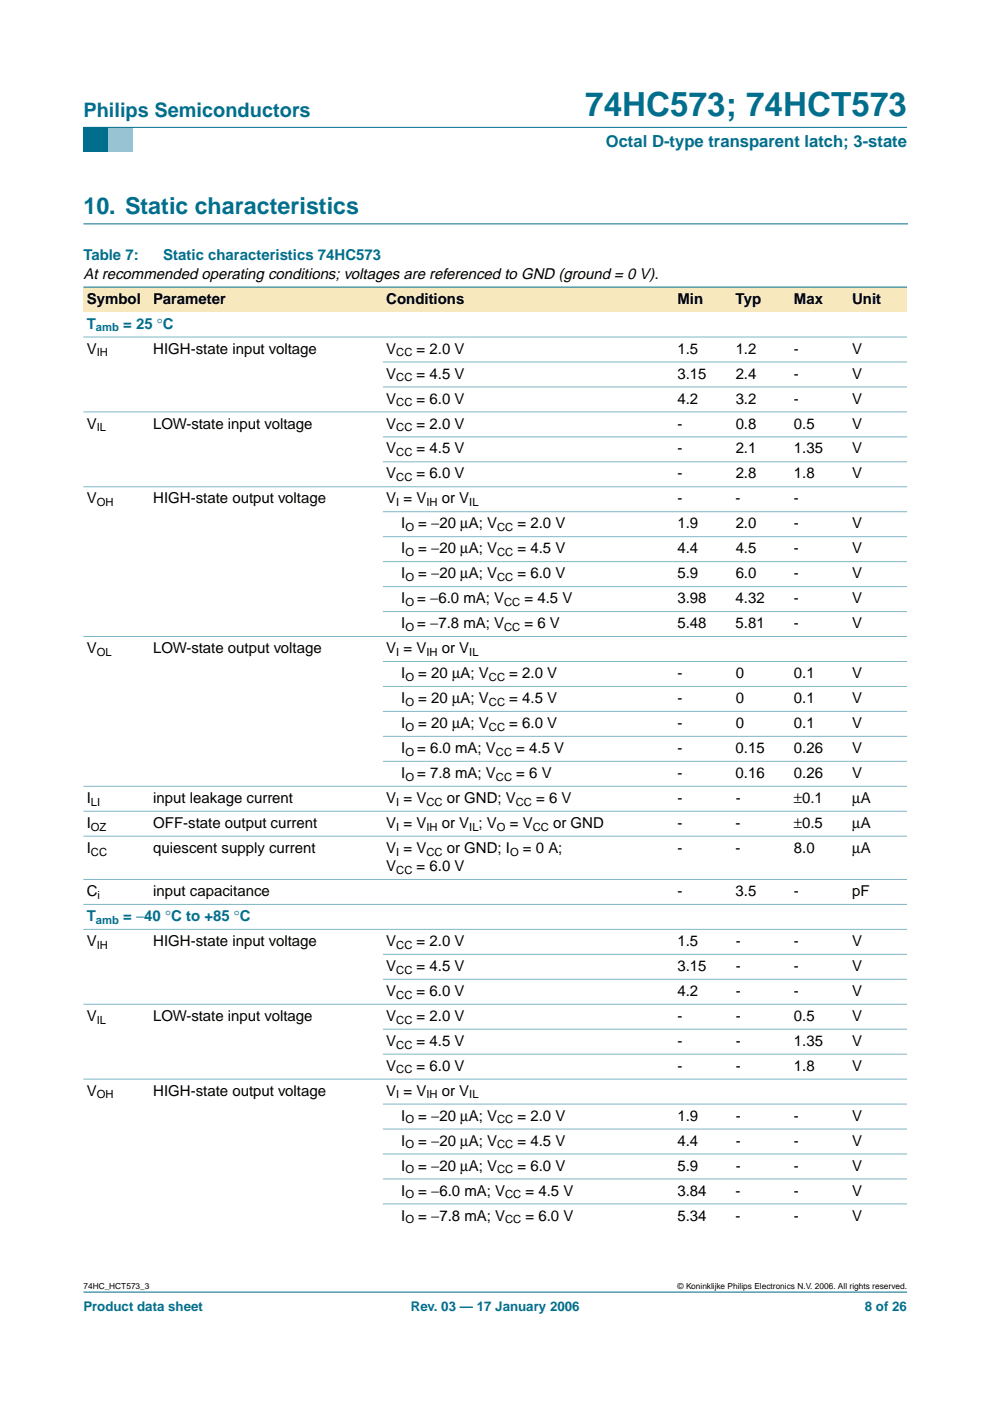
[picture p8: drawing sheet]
<svg xmlns="http://www.w3.org/2000/svg" width="210mm" height="297mm" viewBox="0 0 210 297" stroke-linecap="round" stroke-linejoin="round" font-family="sans-serif">
<defs><g id="words">
<text font-size="7.1" fill="#006e8c" x="124.1" y="24.7">74HC573; 74HCT573</text>
<text font-size="4.9" fill="#006e8c" x="17.7" y="45.5">10. Static characteristics</text>
<text font-size="4.2" fill="#006e8c" x="17.7" y="24.9">Philips Semiconductors</text>
<text font-size="3.5" fill="#006e8c" x="128.4" y="31.1">Octal D-type transparent latch; 3-state</text>
<g font-size="3.2" fill="#006e8c">
<text x="17.7" y="55.2">Table 7:</text>
<text x="34.6" y="55.2">Static characteristics 74HC573</text>
<text x="18.4" y="69.7">T</text>
<text x="26.1" y="69.7">= 25 °C</text>
<text x="18.4" y="195.3">T</text>
<text x="26.1" y="195.3">= −40 °C to +85 °C</text>
</g>
<g font-size="3.2">
<text x="17.7" y="59.1">At recommended operating conditions; voltages are referenced to GND (ground = 0 V).</text>
<text x="18.4" y="64.4">Symbol</text>
<text x="32.5" y="64.4">Parameter</text>
<text x="81.9" y="64.4">Conditions</text>
<text x="143.6" y="64.4">Min</text>
<text x="156" y="64.4">Typ</text>
<text x="168.3" y="64.4">Max</text>
<text x="180.7" y="64.4">Unit</text>
<text x="18.4" y="75">V</text>
<text x="32.5" y="75">HIGH-state input voltage</text>
<text x="81.9" y="75">V</text>
<text x="88.3" y="75">= 2.0 V</text>
<text x="143.6" y="75">1.5</text>
<text x="156" y="75">1.2</text>
<text x="168.3" y="75">-</text>
<text x="180.7" y="75">V</text>
<text x="81.9" y="80.3">V</text>
<text x="88.3" y="80.3">= 4.5 V</text>
<text x="143.6" y="80.3">3.15</text>
<text x="156" y="80.3">2.4</text>
<text x="168.3" y="80.3">-</text>
<text x="180.7" y="80.3">V</text>
<text x="81.9" y="85.6">V</text>
<text x="88.3" y="85.6">= 6.0 V</text>
<text x="143.6" y="85.6">4.2</text>
<text x="156" y="85.6">3.2</text>
<text x="168.3" y="85.6">-</text>
<text x="180.7" y="85.6">V</text>
<text x="18.4" y="90.9">V</text>
<text x="32.5" y="90.9">LOW-state input voltage</text>
<text x="81.9" y="90.9">V</text>
<text x="88.3" y="90.9">= 2.0 V</text>
<text x="143.6" y="90.9">-</text>
<text x="156" y="90.9">0.8</text>
<text x="168.3" y="90.9">0.5</text>
<text x="180.7" y="90.9">V</text>
<text x="81.9" y="96.1">V</text>
<text x="81.9" y="101.4">V</text>
<text x="88.3" y="96.1">= 4.5 V</text>
<text x="88.3" y="101.4">= 6.0 V</text>
<text x="143.6" y="96.1">-</text>
<text x="143.6" y="101.4">-</text>
<text x="156" y="96.1">2.1</text>
<text x="156" y="101.4">2.8</text>
<text x="168.3" y="96.1">1.35</text>
<text x="168.3" y="101.4">1.8</text>
<text x="180.7" y="96.1">V</text>
<text x="180.7" y="101.4">V</text>
<text x="18.4" y="106.7">V</text>
<text x="32.5" y="106.7">HIGH-state output voltage</text>
<text x="81.9" y="106.7">V = V</text>
<text x="93.7" y="106.7">or V</text>
<text x="143.6" y="106.7">-</text>
<text x="156" y="106.7">-</text>
<text x="168.3" y="106.7">-</text>
<text x="85.1" y="112">I</text>
<text x="88.7" y="112">= −20 µA; V</text>
<text x="109.7" y="112">= 2.0 V</text>
<text x="143.6" y="112">1.9</text>
<text x="156" y="112">2.0</text>
<text x="168.3" y="112">-</text>
<text x="180.7" y="112">V</text>
<text x="85.1" y="117.3">I</text>
<text x="88.7" y="117.3">= −20 µA; V</text>
<text x="109.7" y="117.3">= 4.5 V</text>
<text x="143.6" y="117.3">4.4</text>
<text x="156" y="117.3">4.5</text>
<text x="168.3" y="117.3">-</text>
<text x="180.7" y="117.3">V</text>
<text x="85.1" y="122.6">I</text>
<text x="88.7" y="122.6">= −20 µA; V</text>
<text x="109.7" y="122.6">= 6.0 V</text>
<text x="143.6" y="122.6">5.9</text>
<text x="156" y="122.6">6.0</text>
<text x="168.3" y="122.6">-</text>
<text x="180.7" y="122.6">V</text>
<text x="85.1" y="127.9">I</text>
<text x="88.5" y="127.9">= −6.0 mA; V</text>
<text x="111.2" y="127.9">= 4.5 V</text>
<text x="143.6" y="127.9">3.98</text>
<text x="156" y="127.9">4.32</text>
<text x="168.3" y="127.9">-</text>
<text x="180.7" y="127.9">V</text>
<text x="85.1" y="133.2">I</text>
<text x="88.5" y="133.2">= −7.8 mA; V</text>
<text x="111.2" y="133.2">= 6 V</text>
<text x="143.6" y="133.2">5.48</text>
<text x="156" y="133.2">5.81</text>
<text x="168.3" y="133.2">-</text>
<text x="180.7" y="133.2">V</text>
<text x="18.4" y="138.5">V</text>
<text x="32.5" y="138.5">LOW-state output voltage</text>
<text x="81.9" y="138.5">V = V</text>
<text x="85.1" y="143.8">I</text>
<text x="88.7" y="143.8">= 20 µA; V</text>
<text x="93.7" y="138.5">or V</text>
<text x="108" y="143.8">= 2.0 V</text>
<text x="143.6" y="143.8">-</text>
<text x="156" y="143.8">0</text>
<text x="168.3" y="143.8">0.1</text>
<text x="180.7" y="143.8">V</text>
<text x="85.1" y="149.1">I</text>
<text x="88.7" y="149.1">= 20 µA; V</text>
<text x="108" y="149.1">= 4.5 V</text>
<text x="143.6" y="149.1">-</text>
<text x="156" y="149.1">0</text>
<text x="168.3" y="149.1">0.1</text>
<text x="180.7" y="149.1">V</text>
<text x="85.1" y="154.4">I</text>
<text x="88.7" y="154.4">= 20 µA; V</text>
<text x="108" y="154.4">= 6.0 V</text>
<text x="143.6" y="154.4">-</text>
<text x="156" y="154.4">0</text>
<text x="168.3" y="154.4">0.1</text>
<text x="180.7" y="154.4">V</text>
<text x="85.1" y="159.6">I</text>
<text x="88.5" y="159.6">= 6.0 mA; V</text>
<text x="109.5" y="159.6">= 4.5 V</text>
<text x="143.6" y="159.6">-</text>
<text x="156" y="159.6">0.15</text>
<text x="168.3" y="159.6">0.26</text>
<text x="180.7" y="159.6">V</text>
<text x="85.1" y="164.9">I</text>
<text x="88.5" y="164.9">= 7.8 mA; V</text>
<text x="109.5" y="164.9">= 6 V</text>
<text x="143.6" y="164.9">-</text>
<text x="156" y="164.9">0.16</text>
<text x="168.3" y="164.9">0.26</text>
<text x="180.7" y="164.9">V</text>
<text x="18.4" y="170.2">I</text>
<text x="32.5" y="170.2">input leakage current</text>
<text x="81.9" y="170.2">V = V</text>
<text x="94.7" y="170.2">or GND; V</text>
<text x="113.7" y="170.2">= 6 V</text>
<text x="143.6" y="170.2">-</text>
<text x="156" y="170.2">-</text>
<text x="168.3" y="170.2">±0.1</text>
<text x="180.7" y="170.2">µA</text>
<text x="18.4" y="175.5">I</text>
<text x="32.5" y="175.5">OFF-state output current</text>
<text x="81.9" y="175.5">V = V</text>
<text x="93.7" y="175.5">or V ; V</text>
<text x="108.1" y="175.5">= V</text>
<text x="117.3" y="175.5">or GND</text>
<text x="143.6" y="175.5">-</text>
<text x="156" y="175.5">-</text>
<text x="168.3" y="175.5">±0.5</text>
<text x="180.7" y="175.5">µA</text>
<text x="18.4" y="180.8">I</text>
<text x="32.5" y="180.8">quiescent supply current</text>
<text x="81.9" y="184.7">V</text>
<text x="81.9" y="180.8">V = V</text>
<text x="88.3" y="184.7">= 6.0 V</text>
<text x="94.7" y="180.8">or GND; I</text>
<text x="110.9" y="180.8">= 0 A;</text>
<text x="143.6" y="180.8">-</text>
<text x="156" y="180.8">-</text>
<text x="168.3" y="180.8">8.0</text>
<text x="180.7" y="180.8">µA</text>
<text x="18.4" y="190">C</text>
<text x="32.5" y="190">input capacitance</text>
<text x="143.6" y="190">-</text>
<text x="156" y="190">3.5</text>
<text x="168.3" y="190">-</text>
<text x="180.7" y="190">pF</text>
<text x="18.4" y="200.6">V</text>
<text x="32.5" y="200.6">HIGH-state input voltage</text>
<text x="81.9" y="200.6">V</text>
<text x="88.3" y="200.6">= 2.0 V</text>
<text x="143.6" y="200.6">1.5</text>
<text x="156" y="200.6">-</text>
<text x="168.3" y="200.6">-</text>
<text x="180.7" y="200.6">V</text>
<text x="81.9" y="205.9">V</text>
<text x="88.3" y="205.9">= 4.5 V</text>
<text x="143.6" y="205.9">3.15</text>
<text x="156" y="205.9">-</text>
<text x="168.3" y="205.9">-</text>
<text x="180.7" y="205.9">V</text>
<text x="81.9" y="211.2">V</text>
<text x="88.3" y="211.2">= 6.0 V</text>
<text x="143.6" y="211.2">4.2</text>
<text x="156" y="211.2">-</text>
<text x="168.3" y="211.2">-</text>
<text x="180.7" y="211.2">V</text>
<text x="18.4" y="216.4">V</text>
<text x="32.5" y="216.4">LOW-state input voltage</text>
<text x="81.9" y="216.4">V</text>
<text x="81.9" y="221.7">V</text>
<text x="88.3" y="216.4">= 2.0 V</text>
<text x="88.3" y="221.7">= 4.5 V</text>
<text x="143.6" y="216.4">-</text>
<text x="143.6" y="221.7">-</text>
<text x="156" y="216.4">-</text>
<text x="156" y="221.7">-</text>
<text x="168.3" y="216.4">0.5</text>
<text x="168.3" y="221.7">1.35</text>
<text x="180.7" y="216.4">V</text>
<text x="180.7" y="221.7">V</text>
<text x="81.9" y="227">V</text>
<text x="88.3" y="227">= 6.0 V</text>
<text x="143.6" y="227">-</text>
<text x="156" y="227">-</text>
<text x="168.3" y="227">1.8</text>
<text x="180.7" y="227">V</text>
<text x="18.4" y="232.3">V</text>
<text x="32.5" y="232.3">HIGH-state output voltage</text>
<text x="81.9" y="232.3">V = V</text>
<text x="93.7" y="232.3">or V</text>
<text x="85.1" y="237.6">I</text>
<text x="88.7" y="237.6">= −20 µA; V</text>
<text x="109.7" y="237.6">= 2.0 V</text>
<text x="143.6" y="237.6">1.9</text>
<text x="156" y="237.6">-</text>
<text x="168.3" y="237.6">-</text>
<text x="180.7" y="237.6">V</text>
<text x="85.1" y="242.9">I</text>
<text x="88.7" y="242.9">= −20 µA; V</text>
<text x="109.7" y="242.9">= 4.5 V</text>
<text x="143.6" y="242.9">4.4</text>
<text x="156" y="242.9">-</text>
<text x="168.3" y="242.9">-</text>
<text x="180.7" y="242.9">V</text>
<text x="85.1" y="248.2">I</text>
<text x="88.7" y="248.2">= −20 µA; V</text>
<text x="109.7" y="248.2">= 6.0 V</text>
<text x="143.6" y="248.2">5.9</text>
<text x="156" y="248.2">-</text>
<text x="168.3" y="248.2">-</text>
<text x="180.7" y="248.2">V</text>
<text x="85.1" y="253.5">I</text>
<text x="88.7" y="253.5">= −6.0 mA; V</text>
<text x="111.4" y="253.5">= 4.5 V</text>
<text x="143.6" y="253.5">3.84</text>
<text x="156" y="253.5">-</text>
<text x="168.3" y="253.5">-</text>
<text x="180.7" y="253.5">V</text>
<text x="85.1" y="258.8">I</text>
<text x="88.7" y="258.8">= −7.8 mA; V</text>
<text x="111.4" y="258.8">= 6.0 V</text>
<text x="143.6" y="258.8">5.34</text>
<text x="156" y="258.8">-</text>
<text x="168.3" y="258.8">-</text>
<text x="180.7" y="258.8">V</text>
</g>
<g font-size="2.8" fill="#006e8c">
<text x="17.7" y="278">Product data sheet</text>
<text x="87.1" y="278">Rev. 03 — 17 January 2006</text>
<text x="183.4" y="278">8 of 26</text>
</g>
<g font-size="2.4" fill="#006e8c">
<text x="20.3" y="70.3">amb</text>
<text x="20.3" y="195.9">amb</text>
</g>
<g font-size="2.4">
<text x="20.5" y="75.6">IH</text>
<text x="84" y="75.6">CC</text>
<text x="84" y="80.8">CC</text>
<text x="84" y="86.1">CC</text>
<text x="20.5" y="91.4">IL</text>
<text x="84" y="91.4">CC</text>
<text x="84" y="96.7">CC</text>
<text x="20.5" y="107.3">OH</text>
<text x="84" y="102">CC</text>
<text x="84" y="107.3">I</text>
<text x="90.4" y="107.3">IH</text>
<text x="99.5" y="107.3">IL</text>
<text x="86" y="112.6">O</text>
<text x="105.4" y="112.6">CC</text>
<text x="86" y="117.9">O</text>
<text x="105.4" y="117.9">CC</text>
<text x="86" y="123.2">O</text>
<text x="105.4" y="123.2">CC</text>
<text x="86" y="128.5">O</text>
<text x="106.9" y="128.5">CC</text>
<text x="86" y="133.8">O</text>
<text x="106.9" y="133.8">CC</text>
<text x="20.5" y="139.1">OL</text>
<text x="84" y="139.1">I</text>
<text x="90.4" y="139.1">IH</text>
<text x="99.5" y="139.1">IL</text>
<text x="86" y="144.3">O</text>
<text x="86" y="149.6">O</text>
<text x="103.7" y="144.3">CC</text>
<text x="103.7" y="149.6">CC</text>
<text x="86" y="154.9">O</text>
<text x="103.7" y="154.9">CC</text>
<text x="86" y="160.2">O</text>
<text x="105.1" y="160.2">CC</text>
<text x="86" y="165.5">O</text>
<text x="105.1" y="165.5">CC</text>
<text x="19.3" y="170.8">LI</text>
<text x="84" y="170.8">I</text>
<text x="90.4" y="170.8">CC</text>
<text x="109.4" y="170.8">CC</text>
<text x="19.3" y="176.1">OZ</text>
<text x="84" y="176.1">I</text>
<text x="90.4" y="176.1">IH</text>
<text x="99.5" y="176.1">IL</text>
<text x="105.4" y="176.1">O</text>
<text x="113" y="176.1">CC</text>
<text x="19.3" y="181.4">CC</text>
<text x="84" y="181.4">I</text>
<text x="84" y="185.3">CC</text>
<text x="90.4" y="181.4">CC</text>
<text x="108.1" y="181.4">O</text>
<text x="20.7" y="190.6">i</text>
<text x="20.5" y="201.1">IH</text>
<text x="84" y="201.1">CC</text>
<text x="84" y="206.4">CC</text>
<text x="84" y="211.7">CC</text>
<text x="20.5" y="217">IL</text>
<text x="84" y="217">CC</text>
<text x="84" y="222.3">CC</text>
<text x="84" y="227.6">CC</text>
<text x="20.5" y="232.9">OH</text>
<text x="84" y="232.9">I</text>
<text x="90.4" y="232.9">IH</text>
<text x="99.5" y="232.9">IL</text>
<text x="86" y="238.2">O</text>
<text x="105.4" y="238.2">CC</text>
<text x="86" y="243.5">O</text>
<text x="105.4" y="243.5">CC</text>
<text x="86" y="248.8">O</text>
<text x="105.4" y="248.8">CC</text>
<text x="86" y="254.1">O</text>
<text x="107.1" y="254.1">CC</text>
<text x="86" y="259.4">O</text>
<text x="107.1" y="259.4">CC</text>
</g>
<g font-size="1.8">
<text x="17.7" y="273.4">74HC_HCT573_3</text>
<text x="143.7" y="273.4">© Koninklijke Philips Electronics N.V. 2006. All rights reserved.</text>
</g>
</g></defs>
<path d="M17.7 273.9h174.6z" fill="#006e8c" stroke="#006e8c" stroke-width=".21"/>
<path d="M17.7 27h5.3v5.3h-5.3z" fill-rule="evenodd" fill="#006e8c"/>
<path d="M23 27h5.3v5.3h-5.3z" fill-rule="evenodd" fill="#96c4d6"/>
<path d="M17.7 27h174.6z" fill="#006e8c" stroke="#006e8c" stroke-width=".21"/>
<path d="M17.7 47.5h174.7" fill="none" stroke="#006e8c" stroke-width=".21"/>
<g fill="#f7e8bd">
<path d="M17.7 60.9h14.1v5.3h-14.1z" fill-rule="evenodd"/>
<path d="M31.8 60.9h49.4v5.3h-49.4z" fill-rule="evenodd"/>
<path d="M81.2 60.9h54.7v5.3h-54.7z" fill-rule="evenodd"/>
<path d="M135.9 60.9h7v5.3h-7z" fill-rule="evenodd"/>
<path d="M142.9 60.9h12.4v5.3h-12.4z" fill-rule="evenodd"/>
<path d="M155.3 60.9h12.3v5.3h-12.3z" fill-rule="evenodd"/>
<path d="M167.6 60.9h12.4v5.3h-12.4z" fill-rule="evenodd"/>
<path d="M180 60.9h12.3v5.3h-12.3z" fill-rule="evenodd"/>
</g>
<path d="M17.7 60.9h174.6z" fill="#006e8c" stroke="#006e8c" stroke-width=".21"/>
<g fill="#80b6c6" stroke="#80b6c6" stroke-width=".21">
<path d="M17.7 71.5h174.6z"/>
<path d="M81.2 76.7h111.1z"/>
<path d="M81.2 82h111.1z"/>
<path d="M17.7 87.3h174.6z"/>
<path d="M81.2 92.6h111.1z"/>
<path d="M81.2 97.9h111.1z"/>
<path d="M17.7 103.2h174.6z"/>
<path d="M81.2 108.5h111.1z"/>
<path d="M81.2 113.8h111.1z"/>
<path d="M81.2 119.1h111.1z"/>
<path d="M81.2 124.4h111.1z"/>
<path d="M81.2 129.7h111.1z"/>
<path d="M17.7 135h174.6z"/>
<path d="M81.2 140.2h111.1z"/>
<path d="M81.2 145.5h111.1z"/>
<path d="M81.2 150.8h111.1z"/>
<path d="M81.2 156.1h111.1z"/>
<path d="M81.2 161.4h111.1z"/>
<path d="M17.7 166.7h174.6z"/>
<path d="M17.7 172h174.6z"/>
<path d="M17.7 177.3h174.6z"/>
<path d="M17.7 186.5h174.6z"/>
<path d="M17.7 191.8h174.6z"/>
<path d="M17.7 197h174.6z"/>
<path d="M81.2 202.3h111.1z"/>
<path d="M81.2 207.6h111.1z"/>
<path d="M17.7 212.9h174.6z"/>
<path d="M81.2 218.2h111.1z"/>
<path d="M81.2 223.5h111.1z"/>
<path d="M17.7 228.8h174.6z"/>
<path d="M81.2 234.1h111.1z"/>
<path d="M81.2 239.4h111.1z"/>
<path d="M81.2 244.7h111.1z"/>
<path d="M81.2 250h111.1z"/>
<path d="M81.2 255.3h111.1z"/>
</g>
<use href="#words"/>
</svg>
